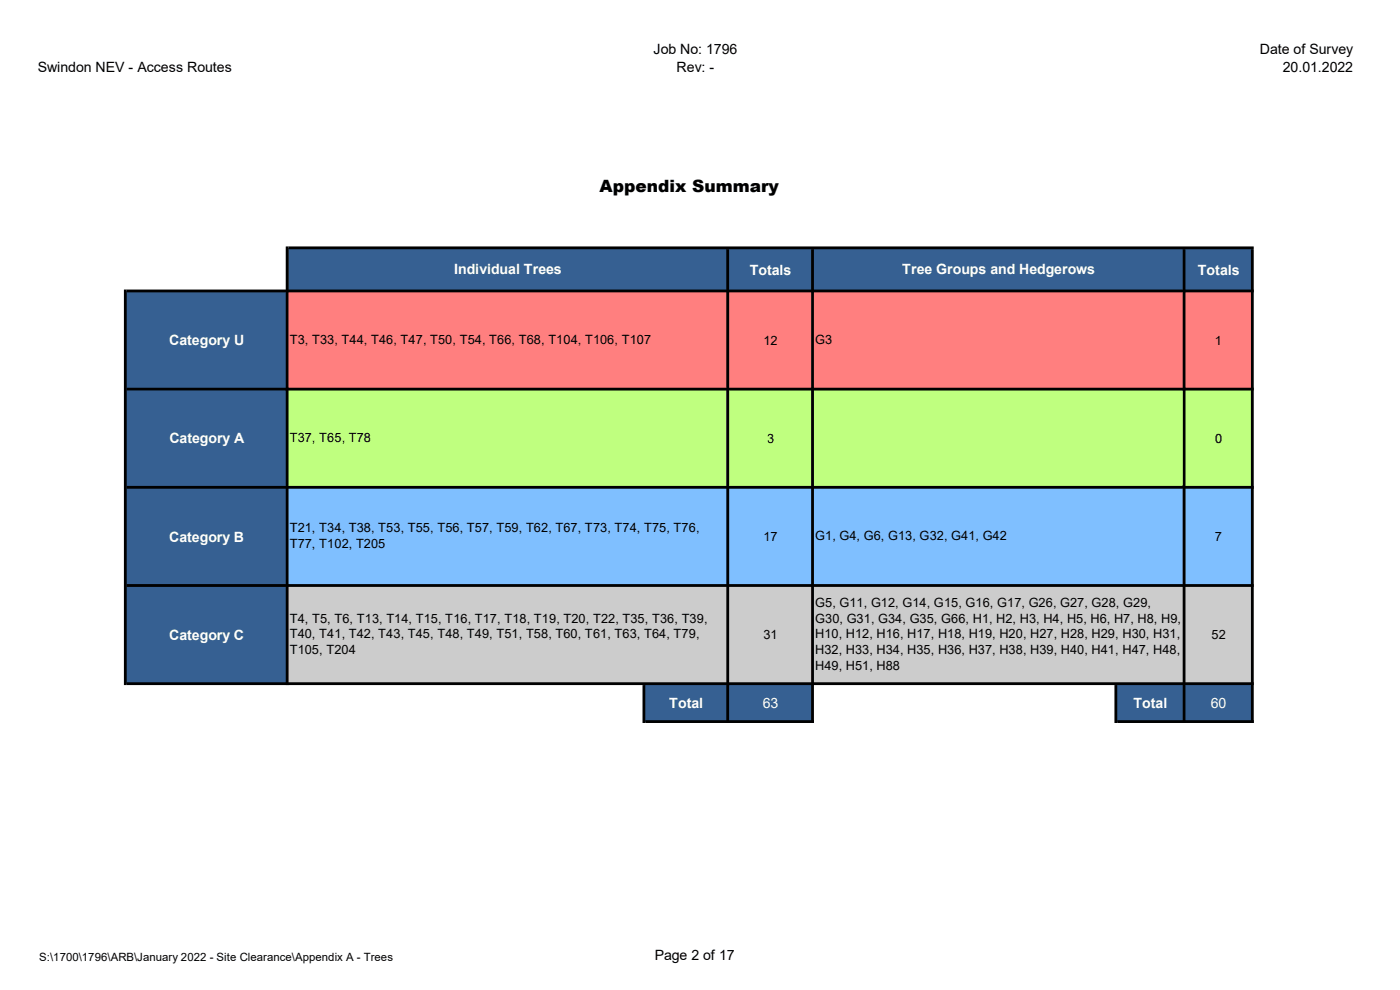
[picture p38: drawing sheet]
<svg xmlns="http://www.w3.org/2000/svg" width="297mm" height="210mm" viewBox="0 0 297 210" stroke-linecap="round" stroke-linejoin="round" font-family="sans-serif">
<defs><g id="words">
<text font-size="3.6" x="127.2" y="40.7">Appendix Summary</text>
<g font-size="3">
<text x="138.6" y="11.6">Job No: 1796</text>
<text x="267.3" y="11.6">Date of Survey</text>
<text x="8" y="15.3">Swindon NEV - Access Routes</text>
<text x="143.6" y="15.3">Rev: -</text>
<text x="272.2" y="15.3">20.01.2022</text>
<text x="138.9" y="203.7">Page 2 of 17</text>
</g>
<g font-size="3" fill="#fff">
<text x="96.4" y="58.1">Individual Trees</text>
<text x="159" y="58.3">Totals</text>
<text x="191.4" y="58.1">Tree Groups and Hedgerows</text>
<text x="254.1" y="58.3">Totals</text>
<text x="35.9" y="73.2">Category U</text>
<text x="35.9" y="94.1">Category A</text>
<text x="35.9" y="114.9">Category B</text>
<text x="35.9" y="135.7">Category C</text>
<text x="142" y="150.2">Total</text>
<text x="161.8" y="150.2">63</text>
<text x="240.5" y="150.2">Total</text>
<text x="256.9" y="150.2">60</text>
</g>
<g font-size="2.7">
<text x="61.5" y="72.9">T3, T33, T44, T46, T47, T50, T54, T66, T68, T104, T106, T107</text>
<text x="162" y="73.1">12</text>
<text x="172.9" y="72.9">G3</text>
<text x="257.8" y="73.1">1</text>
<text x="61.5" y="93.8">T37, T65, T78</text>
<text x="162.7" y="93.9">3</text>
<text x="257.8" y="93.9">0</text>
<text x="61.5" y="112.9">T21, T34, T38, T53, T55, T56, T57, T59, T62, T67, T73, T74, T75, T76,</text>
<text x="61.5" y="116.3">T77, T102, T205</text>
<text x="162" y="114.8">17</text>
<text x="172.9" y="114.6">G1, G4, G6, G13, G32, G41, G42</text>
<text x="257.8" y="114.8">7</text>
<text x="172.9" y="128.7">G5, G11, G12, G14, G15, G16, G17, G26, G27, G28, G29,</text>
<text x="61.5" y="132.1">T4, T5, T6, T13, T14, T15, T16, T17, T18, T19, T20, T22, T35, T36, T39,</text>
<text x="61.5" y="135.4">T40, T41, T42, T43, T45, T48, T49, T51, T58, T60, T61, T63, T64, T79,</text>
<text x="162" y="135.6">31</text>
<text x="172.9" y="132.1">G30, G31, G34, G35, G66, H1, H2, H3, H4, H5, H6, H7, H8, H9,</text>
<text x="172.9" y="135.4">H10, H12, H16, H17, H18, H19, H20, H27, H28, H29, H30, H31,</text>
<text x="257" y="135.6">52</text>
<text x="61.5" y="138.8">T105, T204</text>
<text x="172.9" y="138.8">H32, H33, H34, H35, H36, H37, H38, H39, H40, H41, H47, H48,</text>
<text x="172.9" y="142.1">H49, H51, H88</text>
</g>
<text font-size="2.4" x="8.3" y="203.8">S:\1700\1796\ARB\January 2022 - Site Clearance\Appendix A - Trees</text>
</g></defs>
<g fill="#366092">
<path d="M60.9 52.6h204.8v9.2h-204.8z"/>
<path d="M26.6 61.7h34.4v20.9h-34.4z"/>
</g>
<path d="M60.9 61.7h204.8v20.9h-204.8z" fill="#ff7f7f"/>
<path d="M26.6 82.6h34.4v20.8h-34.4z" fill="#366092"/>
<path d="M60.9 82.6h204.8v20.8h-204.8z" fill="#bfff7f"/>
<path d="M26.6 103.4h34.4v20.8h-34.4z" fill="#366092"/>
<path d="M60.9 103.4h204.8v20.8h-204.8z" fill="#7fbfff"/>
<path d="M26.6 124.2h34.4v20.9h-34.4z" fill="#366092"/>
<path d="M60.9 124.2h204.8v20.9h-204.8z" fill="#ccc"/>
<path d="M136.6 145h35.8v8.1h-35.8zM236.7 145h29v8.1h-29z" fill-rule="evenodd" fill="#366092"/>
<g fill="#000">
<path d="M61.2 52.3h204.8v.6h-204.8zM26.9 61.4h239.1v.6h-239.1zM26.9 82.3h239.1v.5h-239.1zM26.9 103.1h239.1v.6h-239.1zM26.9 123.9h239.1v.6h-239.1zM26.9 144.7h239.1v.6h-239.1zM237 152.8h29v.6h-29z" fill-rule="evenodd"/>
<path d="M154.1 52.9h.6v100.5h-.6zM172.1 52.9h.6v100.5h-.6zM250.9 52.9h.6v100.5h-.6zM265.4 52.9h.6v100.5h-.6zM26.3 61.4h.6v83.9h-.6zM136.3 145.3h.6v8.1h-.6zM236.4 145.3h.6v8.1h-.6z" fill-rule="evenodd"/>
<path d="M136.9 152.8h35.8v.6h-35.8zM60.6 52.3h.6v93h-.6z" fill-rule="evenodd"/>
</g>
<use href="#words"/>
</svg>
